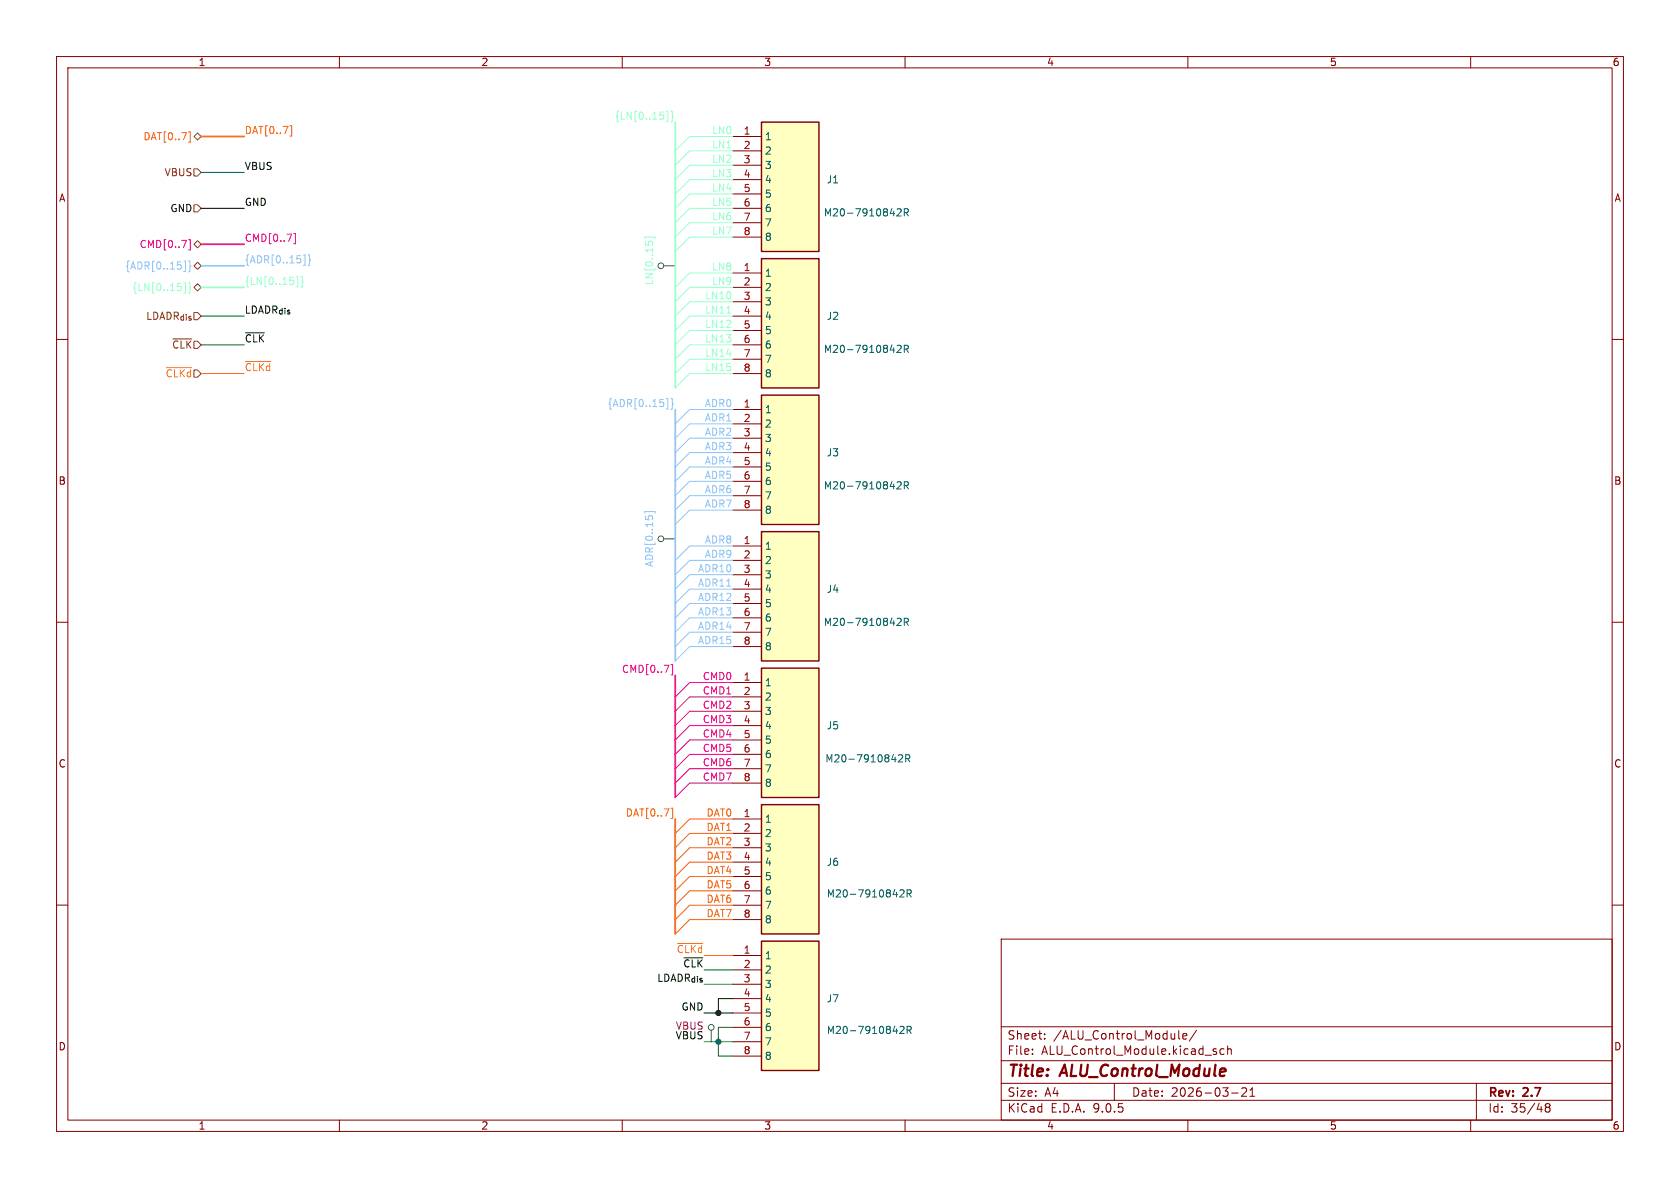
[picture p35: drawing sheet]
<svg xmlns="http://www.w3.org/2000/svg" width="297mm" height="210mm" viewBox="0 0 297 210" stroke-linecap="round" stroke-linejoin="round" font-family="sans-serif">
<defs><g id="words">
<g font-size="2.8" fill="#840000">
<text x="178" y="190.9">Title:</text>
<text x="187.7" y="190.9">ALU_Control_Module</text>
</g>
<g font-size="2.1" fill="#840000">
<text x="178" y="184">Sheet:</text>
<text x="186.2" y="184">/ALU_Control_Module/</text>
<text x="178" y="186.7">File:</text>
<text x="184.1" y="186.7">ALU_Control_Module.kicad_sch</text>
<text x="178" y="196.9">KiCad</text>
<text x="178" y="194.1">Size:</text>
<text x="184.7" y="194.1">A4</text>
<text x="185.7" y="196.9">E.D.A.</text>
<text x="193.3" y="196.9">9.0.5</text>
<text x="200" y="194.1">Date:</text>
<text x="207" y="194.1">2026-03-21</text>
<text x="263" y="194.3">Rev:</text>
<text x="263" y="196.9">Id:</text>
<text x="267.1" y="196.9">35/48</text>
<text x="269.4" y="194.3">2.7</text>
</g>
<g font-size="1.8" fill="#840000">
<text x="35" y="11.9">1</text>
<text x="85" y="11.9">2</text>
<text x="135" y="11.9">3</text>
<text x="185" y="11.9">4</text>
<text x="235" y="11.9">5</text>
<text x="285" y="11.9">6</text>
<text x="10.3" y="35.9">A</text>
<text x="285.3" y="35.9">A</text>
<text x="10.3" y="85.9">B</text>
<text x="285.3" y="85.9">B</text>
<text x="10.3" y="135.9">C</text>
<text x="285.3" y="135.9">C</text>
<text x="10.3" y="185.9">D</text>
<text x="285.3" y="185.9">D</text>
<text x="35" y="199.9">1</text>
<text x="85" y="199.9">2</text>
<text x="135" y="199.9">3</text>
<text x="185" y="199.9">4</text>
<text x="235" y="199.9">5</text>
<text x="285" y="199.9">6</text>
</g>
<g font-size="1.8" fill="#ff6400">
<text x="43.2" y="23.8">DAT[0..7]</text>
<text x="25.2" y="25">DAT[0..7]</text>
<text x="110.5" y="144.4">DAT[0..7]</text>
<text x="124.8" y="144.4">DAT0</text>
<text x="124.8" y="147">DAT1</text>
<text x="124.8" y="149.5">DAT2</text>
<text x="124.8" y="152.1">DAT3</text>
<text x="124.8" y="154.6">DAT4</text>
<text x="124.8" y="157.1">DAT5</text>
<text x="124.8" y="159.7">DAT6</text>
<text x="124.8" y="162.2">DAT7</text>
</g>
<g font-size="1.8" fill="#96ffcb">
<text x="108.6" y="21.2">{LN[0..15]}</text>
<text x="125.8" y="23.8">LN0</text>
<text x="125.8" y="26.3">LN1</text>
<text x="125.8" y="28.9">LN2</text>
<text x="125.8" y="31.4">LN3</text>
<text x="125.8" y="33.9">LN4</text>
<text x="125.8" y="36.5">LN5</text>
<text x="125.8" y="41.6">LN7</text>
<text x="125.8" y="39">LN6</text>
<text x="125.8" y="47.9">LN8</text>
<text x="23.3" y="51.7">{LN[0..15]}</text>
<text x="43.2" y="50.5">{LN[0..15]}</text>
<text x="115.7" y="50.5" transform="rotate(-90 115.7 50.5)">LN[0..15]</text>
<text x="124.6" y="53">LN10</text>
<text x="125.8" y="50.5">LN9</text>
<text x="124.6" y="58.1">LN12</text>
<text x="124.6" y="55.5">LN11</text>
<text x="124.6" y="65.7">LN15</text>
<text x="124.6" y="63.2">LN14</text>
<text x="124.6" y="60.6">LN13</text>
</g>
<g font-size="1.8" fill="#a90000">
<text x="131.4" y="23.9">1</text>
<text x="131.4" y="26.4">2</text>
<text x="131.4" y="29">3</text>
<text x="131.4" y="31.5">4</text>
<text x="131.4" y="34">5</text>
<text x="131.4" y="36.6">6</text>
<text x="131.4" y="39.1">7</text>
<text x="131.4" y="41.7">8</text>
<text x="131.4" y="48">1</text>
<text x="131.4" y="50.5">2</text>
<text x="131.4" y="53.1">3</text>
<text x="131.4" y="55.6">4</text>
<text x="131.4" y="58.2">5</text>
<text x="131.4" y="60.7">6</text>
<text x="131.4" y="63.2">7</text>
<text x="131.4" y="65.8">8</text>
<text x="131.4" y="72.1">1</text>
<text x="131.4" y="74.7">2</text>
<text x="131.4" y="77.2">3</text>
<text x="131.4" y="79.8">4</text>
<text x="131.4" y="82.3">5</text>
<text x="131.4" y="84.8">6</text>
<text x="131.4" y="87.4">7</text>
<text x="131.4" y="89.9">8</text>
<text x="131.4" y="96.3">1</text>
<text x="131.4" y="98.8">2</text>
<text x="131.4" y="101.3">3</text>
<text x="131.4" y="103.9">4</text>
<text x="131.4" y="106.4">5</text>
<text x="131.4" y="109">6</text>
<text x="131.4" y="111.5">7</text>
<text x="131.4" y="114">8</text>
<text x="131.4" y="120.4">1</text>
<text x="131.4" y="122.9">2</text>
<text x="131.4" y="125.5">3</text>
<text x="131.4" y="128">4</text>
<text x="131.4" y="130.6">5</text>
<text x="131.4" y="133.1">6</text>
<text x="131.4" y="135.6">7</text>
<text x="131.4" y="138.2">8</text>
<text x="131.4" y="144.5">1</text>
<text x="131.4" y="147.1">2</text>
<text x="131.4" y="149.6">3</text>
<text x="131.4" y="152.1">4</text>
<text x="131.4" y="154.7">5</text>
<text x="131.4" y="157.2">6</text>
<text x="131.4" y="159.8">7</text>
<text x="131.4" y="162.3">8</text>
<text x="131.4" y="168.7">1</text>
<text x="131.4" y="171.2">2</text>
<text x="131.4" y="173.7">3</text>
<text x="131.4" y="176.3">4</text>
<text x="131.4" y="178.8">5</text>
<text x="131.4" y="181.4">6</text>
<text x="131.4" y="183.9">7</text>
<text x="131.4" y="186.4">8</text>
</g>
<g font-size="1.8" fill="#006464">
<text x="135.1" y="25">1</text>
<text x="135.1" y="27.5">2</text>
<text x="135.1" y="30.1">3</text>
<text x="135.1" y="32.6">4</text>
<text x="135.1" y="35.2">5</text>
<text x="146.1" y="32.6">J1</text>
<text x="135.1" y="37.7">6</text>
<text x="135.1" y="40.2">7</text>
<text x="145.6" y="38.5">M20-7910842R</text>
<text x="135.1" y="42.8">8</text>
<text x="135.1" y="49.1">1</text>
<text x="135.1" y="51.7">2</text>
<text x="135.1" y="54.2">3</text>
<text x="135.1" y="56.7">4</text>
<text x="135.1" y="59.3">5</text>
<text x="146.1" y="56.7">J2</text>
<text x="135.1" y="61.8">6</text>
<text x="135.1" y="64.4">7</text>
<text x="145.6" y="62.6">M20-7910842R</text>
<text x="135.1" y="66.9">8</text>
<text x="135.1" y="73.3">1</text>
<text x="135.1" y="75.8">2</text>
<text x="135.1" y="78.3">3</text>
<text x="135.1" y="80.9">4</text>
<text x="135.1" y="83.4">5</text>
<text x="146.1" y="80.9">J3</text>
<text x="135.1" y="86">6</text>
<text x="135.1" y="88.5">7</text>
<text x="145.6" y="86.7">M20-7910842R</text>
<text x="135.1" y="91">8</text>
<text x="135.1" y="97.4">1</text>
<text x="135.1" y="99.9">2</text>
<text x="135.1" y="102.5">3</text>
<text x="135.1" y="105">4</text>
<text x="135.1" y="107.5">5</text>
<text x="146.1" y="105">J4</text>
<text x="135.1" y="110.1">6</text>
<text x="135.1" y="112.6">7</text>
<text x="145.6" y="110.8">M20-7910842R</text>
<text x="135.1" y="115.2">8</text>
<text x="135.1" y="121.5">1</text>
<text x="135.1" y="124.1">2</text>
<text x="135.1" y="126.6">3</text>
<text x="135.1" y="129.1">4</text>
<text x="135.1" y="131.7">5</text>
<text x="146.1" y="129.1">J5</text>
<text x="135.1" y="134.2">6</text>
<text x="135.1" y="136.8">7</text>
<text x="145.8" y="135">M20-7910842R</text>
<text x="135.1" y="139.3">8</text>
<text x="135.1" y="145.6">1</text>
<text x="135.1" y="148.2">2</text>
<text x="135.1" y="150.7">3</text>
<text x="135.1" y="153.3">4</text>
<text x="135.1" y="155.8">5</text>
<text x="146.1" y="153.3">J6</text>
<text x="135.1" y="158.3">6</text>
<text x="135.1" y="160.9">7</text>
<text x="146.1" y="158.9">M20-7910842R</text>
<text x="135.1" y="163.4">8</text>
<text x="135.1" y="169.8">1</text>
<text x="135.1" y="172.3">2</text>
<text x="135.1" y="174.9">3</text>
<text x="135.1" y="177.4">4</text>
<text x="135.1" y="179.9">5</text>
<text x="146.1" y="177.4">J7</text>
<text x="135.1" y="182.5">6</text>
<text x="135.1" y="185">7</text>
<text x="146.1" y="183">M20-7910842R</text>
<text x="135.1" y="187.6">8</text>
</g>
<g font-size="1.8" fill="#725600">
<text x="29" y="31.3">VBUS</text>
<text x="25.7" y="56.7">LDADR_{dis}</text>
<text x="30.3" y="61.8">~{CLK}</text>
<text x="29.2" y="66.9">~{CLKd}</text>
</g>
<g font-size="1.8" fill="#0f0f0f">
<text x="43.2" y="30.1">VBUS</text>
<text x="43.2" y="55.5">LDADR_{dis}</text>
<text x="43.2" y="60.6">~{CLK}</text>
<text x="116.1" y="173.6">LDADR_{dis}</text>
<text x="120.7" y="171.1">~{CLK}</text>
<text x="119.4" y="183.8">VBUS</text>
</g>
<g font-size="1.8">
<text x="30" y="37.7">GND</text>
<text x="43.2" y="36.5">GND</text>
<text x="120.4" y="178.7">GND</text>
</g>
<g font-size="1.8" fill="#8fc5ff">
<text x="22" y="47.9">{ADR[0..15]}</text>
<text x="43.2" y="46.6">{ADR[0..15]}</text>
<text x="107.3" y="72">{ADR[0..15]}</text>
<text x="124.5" y="74.6">ADR1</text>
<text x="124.5" y="77.1">ADR2</text>
<text x="124.5" y="72">ADR0</text>
<text x="124.5" y="79.7">ADR3</text>
<text x="124.5" y="82.2">ADR4</text>
<text x="124.5" y="87.3">ADR6</text>
<text x="124.5" y="89.8">ADR7</text>
<text x="124.5" y="84.7">ADR5</text>
<text x="115.7" y="100.3" transform="rotate(-90 115.7 100.3)">ADR[0..15]</text>
<text x="123.3" y="101.3">ADR10</text>
<text x="124.5" y="96.2">ADR8</text>
<text x="124.5" y="98.7">ADR9</text>
<text x="123.3" y="106.3">ADR12</text>
<text x="123.3" y="103.8">ADR11</text>
<text x="123.3" y="111.4">ADR14</text>
<text x="123.3" y="108.9">ADR13</text>
<text x="123.3" y="114">ADR15</text>
</g>
<g font-size="1.8" fill="#ff0093">
<text x="24.6" y="44">CMD[0..7]</text>
<text x="43.2" y="42.8">CMD[0..7]</text>
<text x="109.9" y="119">CMD[0..7]</text>
<text x="124.1" y="120.3">CMD0</text>
<text x="124.1" y="125.4">CMD2</text>
<text x="124.1" y="122.8">CMD1</text>
<text x="124.1" y="130.5">CMD4</text>
<text x="124.1" y="127.9">CMD3</text>
<text x="124.1" y="133">CMD5</text>
<text x="124.1" y="135.5">CMD6</text>
<text x="124.1" y="138.1">CMD7</text>
</g>
<g font-size="1.8" fill="#ffba00">
<text x="43.2" y="65.7">~{CLKd}</text>
<text x="119.5" y="168.6">~{CLKd}</text>
</g>
<text font-size="1.8" fill="#840084" x="119.4" y="182.2">VBUS</text>
</g></defs>
<g fill="none" stroke="#840000" stroke-width=".18">
<path d="M10 10h277v190h-277zM12 12h273v186h-273zM60 10v2M110 10v2M160 10v2M210 10v2M260 10v2M10 60h2M285 60h2M10 110h2M285 110h2M10 160h2"/>
<path d="M177 166h108v32h-108zM285 160h2M60 198v2M110 198v2M160 198v2M177 194.5h108M177 191.5h108M177 187.5h108M177 181.5h108M182.5 186.3v.1M182.5 185.5v.1M184.7 183.6v.1"/>
<path d="M184.7 182.8v.1M197 191.5v3M208.4 182.2v1.3l.2 .2M209.1 183.2l.7-.1-.1-.3-.4-.1-.2 .2 .1 .7h.5M210 198v2M211.5 182.1l-1.3 2M214.5 185.7l.6 .4-.2 .3-.4-.1M215 185.5l-.3-.1-.2 .2M216.4 185.5l-.4-.1-.3 .3v.4l.1 .2h.6M217 185.5l.2-.1 .4 .1 .1 .9M217 184.9v1.5M217.7 193.2h1.2"/>
<path d="M219.5 192.4l.6-.1 .2 .1 .1 .3-.9 1.1h.9M221 193.8h.8M221 192.7l.4-.4v1.5M260 198v2M261 191.5v6.5M273.5 195.7l-.3-.2 .3-.4 .4 .1 .1 .2-.3 .3M273.5 195.7l-.3 .3v.5l.3 .1 .4-.1 .1-.2v-.4l-.3-.2M273.5 195.7h.2"/>
</g>
<path d="M134.6 45.7h10.2v22.9h-10.2z" fill="#ffffc2"/>
<path d="M134.6 45.7h10.2v22.9h-10.2z" fill="none" stroke="#840000" stroke-width=".25"/>
<path d="M129.5 48.3h5.1M129.5 50.8h5.1M129.5 53.3h5.1M129.5 55.9h5.1M129.5 58.4h5.1M129.5 61h5.1M129.5 63.5h5.1M129.5 66h5.1" fill="none" stroke="#840000" stroke-width=".18"/>
<path d="M158.6 61.2l.5-.2 .2 .4-.8 .9h.8M159.9 61.7l.6-.1 .1-.1-.1-.3-.6-.2v1.3M160.2 61.7l.4 .6" fill="none" stroke="#006464" stroke-width=".18"/>
<path d="M134.6 21.6h10.2v22.9h-10.2z" fill="#ffffc2"/>
<path d="M134.6 21.6h10.2v22.9h-10.2z" fill="none" stroke="#840000" stroke-width=".25"/>
<path d="M129.5 24.1h5.1M129.5 26.7h5.1M129.5 29.2h5.1M129.5 31.8h5.1M129.5 34.3h5.1M129.5 36.8h5.1M129.5 39.4h5.1M129.5 41.9h5.1" fill="none" stroke="#840000" stroke-width=".18"/>
<path d="M158.6 37l.5-.1 .2 .4-.8 .9h.8M159.9 37.6l.6-.1 .1-.2-.1-.3-.6-.1v1.3M160.2 37.6l.4 .6" fill="none" stroke="#006464" stroke-width=".18"/>
<path d="M134.6 69.9h10.2v22.8h-10.2z" fill="#ffffc2"/>
<path d="M134.6 69.9h10.2v22.8h-10.2z" fill="none" stroke="#840000" stroke-width=".25"/>
<path d="M129.5 72.4h5.1M129.5 74.9h5.1M129.5 77.5h5.1M129.5 80h5.1M129.5 82.6h5.1M129.5 85.1h5.1M129.5 87.6h5.1M129.5 90.2h5.1" fill="none" stroke="#840000" stroke-width=".18"/>
<path d="M158.6 85.3l.5-.1 .2 .3-.8 .9h.8M159.9 85.8h.6l.1-.2-.1-.3-.6-.1v1.2M160.2 85.8l.4 .6" fill="none" stroke="#006464" stroke-width=".18"/>
<path d="M134.6 118.1h10.2v22.9h-10.2z" fill="#ffffc2"/>
<path d="M134.6 118.1h10.2v22.9h-10.2z" fill="none" stroke="#840000" stroke-width=".25"/>
<path d="M129.5 120.7h5.1M129.5 123.2h5.1M129.5 125.7h5.1M129.5 128.3h5.1M129.5 130.8h5.1M129.5 133.4h5.1M129.5 135.9h5.1M129.5 138.4h5.1" fill="none" stroke="#840000" stroke-width=".18"/>
<path d="M158.8 133.5l.5-.1 .3 .4-.8 .9h.8M160.1 134.1l.6-.1 .1-.2v-.3l-.7-.1v1.3M160.4 134.1l.4 .6" fill="none" stroke="#006464" stroke-width=".18"/>
<path d="M134.6 166.4h10.2v22.8h-10.2z" fill="#ffffc2"/>
<path d="M134.6 166.4h10.2v22.8h-10.2z" fill="none" stroke="#840000" stroke-width=".25"/>
<path d="M129.5 168.9h5.1M129.5 171.5h5.1M129.5 174h5.1M129.5 176.5h5.1M129.5 179.1h5.1M129.5 181.6h5.1M129.5 184.2h5.1M129.5 186.7h5.1" fill="none" stroke="#840000" stroke-width=".18"/>
<path d="M159.1 181.5l.5-.1 .2 .4-.8 .9h.8M160.4 182.1l.6-.1 .1-.1-.1-.4-.6-.1v1.3M160.7 182.1l.4 .6" fill="none" stroke="#006464" stroke-width=".18"/>
<path d="M134.6 94h10.2v22.8h-10.2z" fill="#ffffc2"/>
<path d="M134.6 94h10.2v22.8h-10.2z" fill="none" stroke="#840000" stroke-width=".25"/>
<path d="M129.5 96.5h5.1M129.5 99.1h5.1M129.5 101.6h5.1M129.5 104.1h5.1M129.5 106.7h5.1M129.5 109.2h5.1M129.5 111.8h5.1M129.5 114.3h5.1" fill="none" stroke="#840000" stroke-width=".18"/>
<path d="M158.6 109.4l.5-.1 .2 .4-.8 .9h.8M159.9 110l.6-.1 .1-.2-.1-.3-.6-.1v1.3M160.2 110l.4 .6" fill="none" stroke="#006464" stroke-width=".18"/>
<path d="M134.6 142.2h10.2v22.9h-10.2z" fill="#ffffc2"/>
<path d="M134.6 142.2h10.2v22.9h-10.2z" fill="none" stroke="#840000" stroke-width=".25"/>
<path d="M129.5 144.8h5.1M129.5 147.3h5.1M129.5 149.9h5.1M129.5 152.4h5.1M129.5 154.9h5.1M129.5 157.5h5.1M129.5 160h5.1M129.5 162.6h5.1" fill="none" stroke="#840000" stroke-width=".18"/>
<path d="M159.1 157.4l.5-.1 .2 .4-.8 .9h.8M160.4 158l.6-.1 .1-.2-.1-.3-.6-.1v1.3M160.7 158l.4 .6" fill="none" stroke="#006464" stroke-width=".18"/>
<g fill="none" stroke="#484848" stroke-width=".18">
<path d="M117.3 47h2.1M117.3 95.3h2.1M125.7 182.1v2.1"/>
<circle cx="116.8" cy="47" r=".51"/>
<circle cx="116.8" cy="95.3" r=".51"/>
<circle cx="125.7" cy="181.6" r=".51"/>
</g>
<g fill="none" stroke="#8fc5ff" stroke-width=".18">
<path d="M32.5 46.2h.3v1.8h-.3M33.3 46.1l.3 .2v.6l.2 .2-.2 .2v.6l-.3 .2M53.6 45.1h.3v1.8h-.3M54.5 45l.2 .2v.6l.2 .2-.2 .2v.6l-.2 .2M117.8 70.5h.3v1.8h-.3M118.6 70.4l.3 .2v.6l.1 .2-.1 .2v.6l-.3 .2M129.5 77.5h-7.6l-2.5 2.5M129.5 74.9h-7.6l-2.5 2.6M129.5 72.4h-7.6l-2.5 2.5M114 90.7v-.3h1.8v.3M114.7 91.2h.6M129.5 96.5h-7.6l-2.5 2.6"/>
<path d="M129.5 99.1h-7.6l-2.5 2.5M129.5 82.6h-7.6l-2.5 2.5M129.5 80h-7.6l-2.5 2.6M129.5 90.2h-7.6l-2.5 2.5M129.5 87.6h-7.6l-2.5 2.6M129.5 85.1h-7.6l-2.5 2.5M129.5 114.3h-7.6l-2.5 2.5M129.5 106.7h-7.6l-2.5 2.5M129.5 104.1h-7.6l-2.5 2.6M129.5 101.6h-7.6l-2.5 2.5M129.5 111.8h-7.6l-2.5 2.5M129.5 109.2h-7.6l-2.5 2.6"/>
</g>
<g fill="none" stroke="#96ffcb" stroke-width=".18">
<path d="M117.8 19.7h.3v1.8h-.3M118.6 19.6l.3 .2v.6l.1 .2-.1 .2v.6l-.3 .2M129.5 39.4h-7.6l-2.5 2.5M129.5 36.8h-7.6l-2.5 2.6M129.5 34.3h-7.6l-2.5 2.5M129.5 31.8h-7.6l-2.5 2.5M129.5 26.7h-7.6l-2.5 2.5M129.5 24.1h-7.6l-2.5 2.6M129.5 29.2h-7.6l-2.5 2.6M32.5 50h.3v1.8h-.3M33.3 49.9l.3 .2v.6l.2 .2-.2 .2v.6l-.3 .2M52.4 48.9h.3v1.8h-.3"/>
<path d="M53.2 48.8l.2 .2v.6l.2 .2-.2 .2v.6l-.2 .2M114 42.2v-.3h1.8v.3M114.1 42.7v.6M114.6 42.9l.2-.3h.3l.3 .3M128.5 55.4h.7M129.5 41.9h-7.6l-2.5 2.6M129.5 50.8h-7.6l-2.5 2.5M129.5 58.4h-7.6l-2.5 2.6M129.5 55.9h-7.6l-2.5 2.5M129.5 53.3h-7.6l-2.5 2.6M129.5 48.3h-7.6l-2.5 2.5M129.5 61h-7.6l-2.5 2.5"/>
<path d="M129.5 66h-7.6l-2.5 2.6M129.5 63.5h-7.6l-2.5 2.5"/>
</g>
<path d="M29.4 65h4.5M35.6 66h7.6M43.4 63.9h4.5M119.8 166.8h4.4M124.5 168.9h5" fill="none" stroke="#ffba00" stroke-width=".18"/>
<path d="M34.3 29.8h.6l.7 .7-.7 .6h-.6zM34.3 24.1l.6-.6 .7 .6-.7 .7zM34.3 36.2h.6l.7 .6-.7 .7h-.6zM30.6 59.9h3.3M34.3 50.8l.6-.6 .7 .6-.7 .6zM34.3 47l.6-.6 .7 .6-.7 .6zM34.9 42.5l.7 .7-.7 .6-.6-.6z" fill="none" stroke="#725600" stroke-width=".18"/>
<path d="M33.3 23.3h.3v1.8h-.3M51.3 22.2h.3v1.8h-.3M118.6 142.9h.3v1.8h-.3M129.5 147.3h-7.6l-2.5 2.6M129.5 144.8h-7.6l-2.5 2.5M129.5 154.9h-7.6l-2.5 2.6M129.5 149.9h-7.6l-2.5 2.5M129.5 152.4h-7.6l-2.5 2.5M129.5 157.5h-7.6l-2.5 2.5M129.5 160h-7.6l-2.5 2.6M129.5 162.6h-7.6l-2.5 2.5" fill="none" stroke="#ff6400" stroke-width=".18"/>
<path d="M33.3 42.4h.3v1.8h-.3M51.9 41.3h.3v1.8h-.3M118.6 117.5h.3v1.8h-.3M129.5 130.8h-7.6l-2.5 2.6M129.5 128.3h-7.6l-2.5 2.5M129.5 123.2h-7.6l-2.5 2.5M129.5 120.7h-7.6l-2.5 2.5M129.5 138.4h-7.6l-2.5 2.6M129.5 133.4h-7.6l-2.5 2.5M129.5 135.9h-7.6l-2.5 2.5M129.5 125.7h-7.6l-2.5 2.6" fill="none" stroke="#ff0093" stroke-width=".18"/>
<path d="M43.4 58.8h3.3M120.9 169.3h3.3" fill="none" stroke="#0f0f0f" stroke-width=".18"/>
<path d="M35.6 47h7.6M119.4 72.4v44.4" fill="none" stroke="#8fc5ff" stroke-width=".3"/>
<path d="M35.6 43.2h7.6M119.4 119.4v21.6" fill="none" stroke="#ff0093" stroke-width=".3"/>
<path d="M35.6 24.1h7.6M119.4 144.8v20.3" fill="none" stroke="#ff6400" stroke-width=".3"/>
<path d="M119.4 21.6v47M35.6 50.8h7.6" fill="none" stroke="#96ffcb" stroke-width=".3"/>
<path d="M35.6 30.5h7.6M35.6 55.9h7.6M35.6 61h7.6M124.5 174h5M124.5 171.5h5M124.5 184.2h5M129.5 181.6h-2.5v5.1h2.5" fill="none" stroke="#009600" stroke-width=".18"/>
<path d="M35.6 36.8h7.6M124.5 179.1h5M129.5 176.5h-2.5v2.6" fill="none" stroke="#000" stroke-width=".18"/>
<circle cx="127" cy="184.2" r=".46" fill="#009600" stroke="#009600" stroke-width=".18"/>
<circle cx="127" cy="179.1" r=".46" fill="#000" stroke="#000" stroke-width=".18"/>
<use href="#words"/>
</svg>
